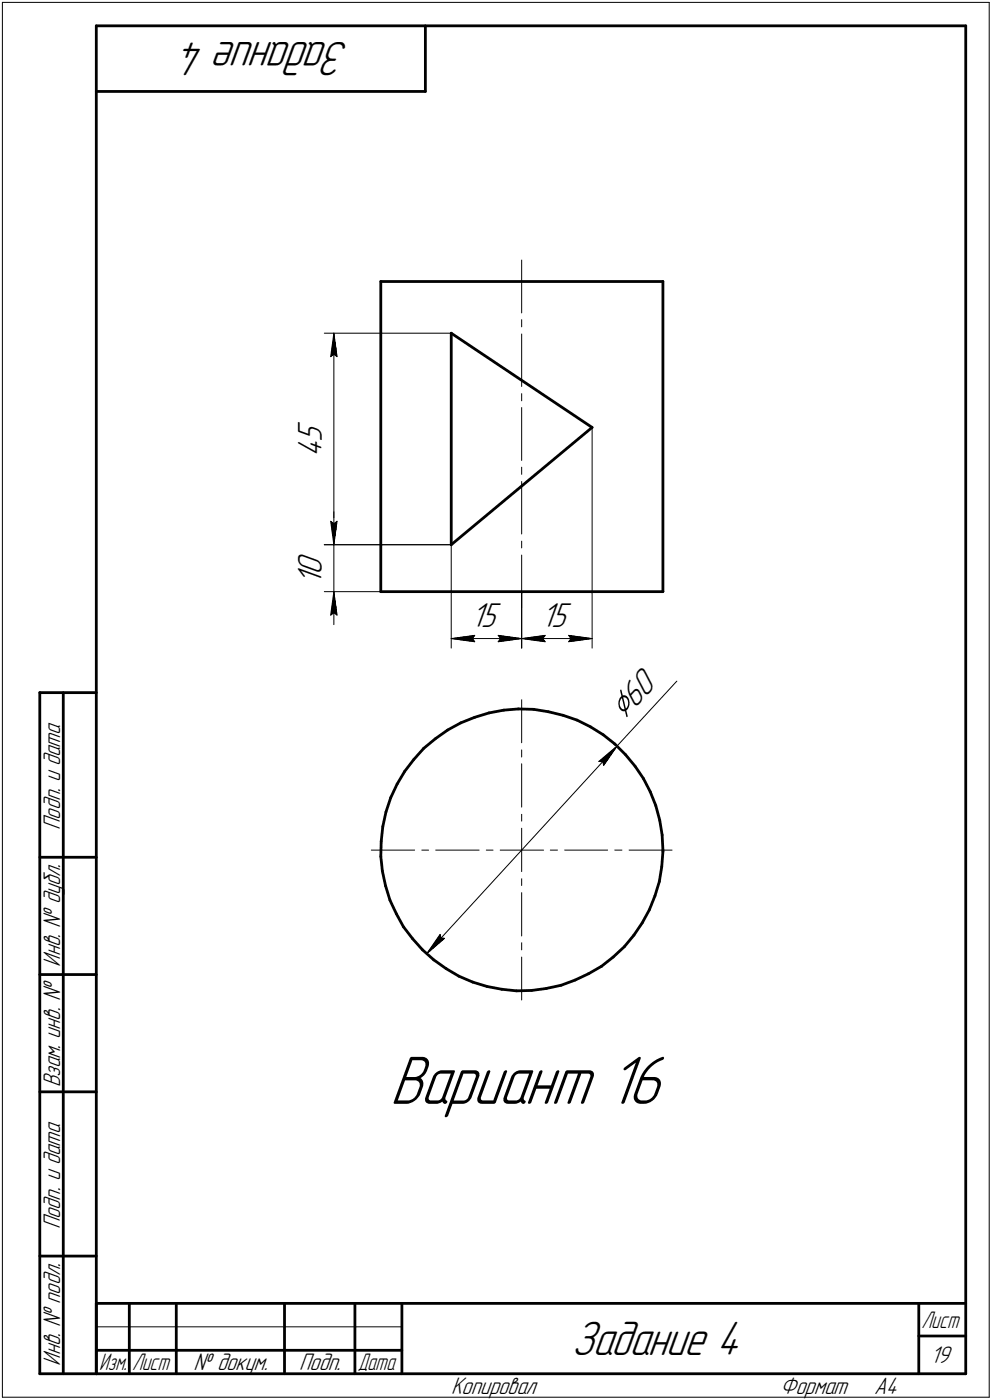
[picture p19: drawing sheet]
<svg xmlns="http://www.w3.org/2000/svg" width="211mm" height="298mm" viewBox="0 0 211 298" stroke-linecap="round" stroke-linejoin="round" font-family="sans-serif">
<defs><g id="words">
<text font-size="15.6" x="82.9" y="235">Вариант 16</text>
<g font-size="10.9">
<text x="74.4" y="9" transform="rotate(-180 74.4 9)">Задание 4</text>
<text x="121.6" y="288.5">Задание 4</text>
</g>
<text font-size="8.5" x="132.8" y="153.4" transform="rotate(-47 132.8 153.4)">Ç60</text>
<g font-size="7.8">
<text x="68.5" y="94.2" transform="rotate(-90 68.5 94.2)">5</text>
<text x="68.5" y="97.4" transform="rotate(-90 68.5 97.4)">4</text>
<text x="68.5" y="124.5" transform="rotate(-90 68.5 124.5)">1</text>
<text x="68.5" y="122.4" transform="rotate(-90 68.5 122.4)">0</text>
<text x="100.2" y="133.4">15</text>
<text x="115.2" y="133.4">15</text>
</g>
<g font-size="5.4">
<text x="12.8" y="176.7" transform="rotate(-90 12.8 176.7)">Подп. и дата</text>
<text x="12.8" y="205.8" transform="rotate(-90 12.8 205.8)">Инв. № дубл.</text>
<text x="12.8" y="231.6" transform="rotate(-90 12.8 231.6)">Взам. инв. №</text>
<text x="12.8" y="261.7" transform="rotate(-90 12.8 261.7)">Подп. и дата</text>
<text x="12.8" y="290.8" transform="rotate(-90 12.8 290.8)">Инв. № подл.</text>
<text x="41.2" y="291.8">№ докум.</text>
<text x="63.6" y="291.8">Подп.</text>
<text x="198" y="290.3">19</text>
<text x="96" y="296.8">Копировал</text>
<text x="166" y="296.8">Формат</text>
<text x="186" y="296.8">A4</text>
</g>
<g font-size="5.3">
<text x="196.1" y="282.8">Лист</text>
<text x="21.1" y="291.8">Изм.</text>
<text x="28.1" y="291.8">Лист</text>
<text x="76.1" y="291.8">Дата</text>
</g>
</g></defs>
<g fill="none" stroke="#000" stroke-width=".59">
<path d="M20.5 5.5v287zM20.5 5.5h185zM20.5 19.5h70zM90.5 5.5v14zM205.5 5.5v287zM81 59.9v66.1zM81 59.9h60.1zM141.1 59.9v66.1zM96 71v45zM96 71l30 20zM96 116l30-25zM81 126h60.1z"/>
<path d="M8.5 147.5v145zM8.5 147.5h12zM13.5 147.5v145zM90.2 159.3l2.4-2zM90.2 159.3l-2.1 2.4zM92.6 157.3l2.6-1.9zM95.2 155.4l2.8-1.5zM98 153.9l3-1.2zM101 152.7l3.1-.9zM104.1 151.8l3.1-.6zM107.2 151.2l3.1-.2zM110.3 151h3.2z"/>
<path d="M113.5 151l3.2 .6zM116.7 151.6l3.1 .7zM119.8 152.3l3 1zM122.8 153.3l2.8 1.5zM125.6 154.8l2.8 1.7zM128.4 156.5l2.4 1.9zM130.8 158.4l2.3 2.3zM81.1 179.2l-.1 3.2zM81.4 176l-.3 3.2zM82.1 172.9l-.7 3.1zM83.1 169.8l-1 3.1zM84.5 167l-1.4 2.8z"/>
<path d="M86.1 164.3l-1.6 2.7zM88.1 161.7l-2 2.6zM133.1 160.7l2 2.5zM135.1 163.2l1.8 2.6zM136.9 165.8l1.4 2.8zM138.3 168.6l1.2 2.9zM139.5 171.5l.9 3.2zM140.4 174.7l.5 3.1zM140.9 177.8l.2 3.2zM8.5 182.5h12zM81 182.4l.4 3.1zM81.4 185.5l.6 3.1z"/>
<path d="M82 188.6l1 3.1zM83 191.7l1.3 2.9zM84.3 194.6l1.6 2.8zM85.9 197.4l1.9 2.5zM87.8 199.9l2.1 2.4zM134.9 199.1l-2.1 2.5zM136.7 196.5l-1.8 2.6zM138.2 193.7l-1.5 2.8zM139.4 190.8l-1.2 2.9zM140.3 187.7l-.9 3.1zM140.8 184.6l-.5 3.1zM141.1 181.4l-.3 3.2z"/>
<path d="M141.1 181v.4zM8.5 207.5h12zM89.9 202.3l2.4 2.1zM92.3 204.4l2.6 1.8zM94.9 206.2l2.7 1.7zM97.6 207.9l3 1.2zM100.6 209.1l3 1zM103.6 210.1l3.2 .6zM106.8 210.7l3.1 .3zM109.9 211l3.2-.1zM113.1 210.9l3.1-.4zM116.2 210.5l3.2-.7z"/>
<path d="M119.4 209.8l2.9-1.1zM122.3 208.7l2.9-1.4zM125.2 207.3l2.8-1.6zM128 205.7l2.5-1.9zM130.5 203.8l2.3-2.2zM8.5 232.5h12zM8.5 267.5h12zM20.5 277.5h185zM20.5 277.5v15zM27.5 277.5v15zM37.5 277.5v15zM60.5 277.5v15z"/>
<path d="M75.5 277.5v15zM85.5 277.5v15zM195.5 277.5v15zM8.5 292.5h12zM20.5 292.5h185zM20.5 287.5h7zM27.5 287.5h10zM37.5 287.5h23zM60.5 287.5h15zM75.5 287.5h10zM195.5 284.5h10z"/>
</g>
<g fill="none" stroke="#000" stroke-width=".21">
<path d="M.5 .5v297zM.5 .5h210zM210.5 .5v297zM111 55.4v11.2zM69 71h27zM70.4 75.9l.6-.5zM71 71l.7 4.9zM71 75.4l.7 .5zM71 71l-.6 4.9zM71 71v45zM111 71.1v11.2zM111 68.1v1.5z"/>
<path d="M111 99.5v1.5zM111 86.8v11.2zM111 83.8v1.5zM126 91v47zM69 116h27zM70.4 111l.6 .5zM70.4 111l.6 5zM71 111.5l.7-.5zM71 109v7zM71 116v10zM71.7 111l-.7 5zM96 116v22z"/>
<path d="M111 118.2v11.2zM111 115.2v1.5zM111 102.5v11.2zM69 126h12zM70.4 131l.6-.5zM71 126l-.6 5zM71 130.5l.7 .5zM71 126l.7 5zM71 126v7zM96 136l5-.7zM96 136l5 .7zM96 136h15z"/>
<path d="M100.5 136l.5 .7zM101 135.3l-.5 .7zM106 136.7l5-.7zM106 135.3l.5 .7zM106 135.3l5 .7zM106.5 136l-.5 .7zM111 126v12zM111 136l5-.7zM111 136l5 .7zM111 136h15zM115.5 136l.5 .7zM116 135.3l-.5 .7z"/>
<path d="M121 136.7l5-.7zM121 135.3l.5 .7zM121 135.3l5 .7zM121.5 136l-.5 .7zM111 149v9.2zM111 159.7v1.5zM131.3 158.8l-2.9 4.2zM131.3 158.8l-40.5 44.3zM144 145l-12.7 13.8zM111 162.6v9.3zM111 173.4v1.4zM111 176.4v4.6z"/>
<path d="M127.4 162.1l.9 .1zM127.4 162.1l3.9-3.3zM128.3 162.2l.1 .8zM79 181h9.2zM89.7 181h1.5zM92.7 181h9.2zM93.6 199l-2.8 4.1zM93.6 199l.2 .7zM93.8 199.7l.8 .1zM103.5 181h1.4zM106.4 181h4.6zM111 181h4.7z"/>
<path d="M111 190.1v9.2zM111 187.1v1.5zM111 181v4.6zM117.1 181h1.5zM120.1 181h9.2zM130.8 181h1.5zM133.9 181h9.1zM90.8 203.1l3.8-3.3zM111 203.8v9.1zM111 200.7v1.6zM.5 297.5h210zM20.5 282.5h65z"/>
</g>
<g fill="#fff" stroke="#fff" stroke-width=".21">
<path d="M83 223.9h60.4zM83 223.9h60.4zM83 224h60.4zM83 224.1h60.4zM83 224.2h60.4zM83 224.3h60.4zM83 224.4h60.4zM83 224.5h60.4zM83 224.5h60.4zM83 224.6h60.4zM83 224.7h60.4zM83 224.8h60.4zM83 224.9h60.4zM83 225h60.4zM83 225h60.4zM83 225.1h60.4zM83 225.2h60.4zM83 225.3h60.4zM83 225.4h60.4zM83 225.5h60.4zM83 225.6h60.4zM83 225.6h60.4zM83 225.7h60.4zM83 225.8h60.4zM83 225.9h60.4zM83 226h60.4zM83 226.1h60.4zM83 226.1h60.4zM83 226.2h60.4zM83 226.3h60.4zM83 226.4h60.4zM83 226.5h60.4zM83 226.6h60.4zM83 226.7h60.4zM83 226.7h60.4zM83 226.8h60.4zM83 226.9h60.4zM83 227h60.4zM83 227.1h60.4zM83 227.2h60.4zM83 227.2h60.4zM83 227.3h60.4zM83 227.4h60.4zM83 227.5h60.4zM83 227.6h60.4zM83 227.7h60.4zM83 227.8h60.4zM83 227.8h60.4zM83 227.9h60.4zM83 228h60.4zM83 228.1h60.4zM83 228.2h60.4zM83 228.3h60.4zM83 228.3h60.4zM83 228.4h60.4zM83 228.5h60.4zM83 228.6h60.4zM83 228.7h60.4zM83 228.8h60.4zM83 228.9h60.4zM83 228.9h60.4zM83 229h60.4zM83 229.1h60.4zM83 229.2h60.4zM83 229.3h60.4zM83 229.4h60.4zM83 229.4h60.4zM83 229.5h60.4zM83 229.6h60.4zM83 229.7h60.4zM83 229.8h60.4zM83 229.9h60.4zM83 230h60.4zM83 230h60.4zM83 230.1h60.4zM83 230.2h60.4zM83 230.3h60.4zM83 230.4h60.4zM83 230.5h60.4zM83 230.5h60.4zM83 230.6h60.4zM83 230.7h60.4zM83 230.8h60.4zM83 230.9h60.4zM83 231h60.4zM83 231.1h60.4zM83 231.1h60.4zM83 231.2h60.4zM83 231.3h60.4zM83 231.4h60.4zM83 231.5h60.4zM83 231.6h60.4zM83 231.6h60.4zM83 231.7h60.4zM83 231.8h60.4zM83 231.9h60.4zM83 232h60.4zM83 232.1h60.4zM83 232.2h60.4zM83 232.2h60.4zM83 232.3h60.4zM83 232.4h60.4zM83 232.5h60.4zM83 232.6h60.4zM83 232.7h60.4zM83 232.7h60.4zM83 232.8h60.4zM83 232.9h60.4zM83 233h60.4zM83 233.1h60.4zM83 233.2h60.4zM83 233.3h60.4zM83 233.3h60.4zM83 233.4h60.4zM83 233.5h60.4zM83 233.6h60.4zM83 233.7h60.4zM83 233.8h60.4zM83 233.8h60.4zM83 233.9h60.4zM83 234h60.4zM83 234.1h60.4zM83 234.2h60.4zM83 234.3h60.4zM83 234.4h60.4zM83 234.4h60.4zM83 234.5h60.4zM83 234.6h60.4zM83 234.7h60.4zM83 234.8h60.4zM83 234.9h60.4zM83 234.9h60.4zM83 235h60.4zM83 235.1h60.4zM83 235.2h60.4zM83 235.3h60.4zM83 235.4h60.4zM83 235.5h60.4zM83 235.5h60.4zM83 235.6h60.4zM83 235.7h60.4zM83 235.8h60.4zM83 235.9h60.4zM83 236h60.4zM83 236.1h60.4zM83 236.1h60.4zM83 236.2h60.4zM83 236.3h60.4zM83 236.4h60.4zM83 236.5h60.4zM83 236.6h60.4zM83 236.6h60.4zM83 236.7h60.4zM83 236.8h60.4zM83 236.9h60.4zM83 237h60.4zM83 237.1h60.4zM83 237.2h60.4zM83 237.2h60.4zM83 237.3h60.4zM83 237.4h60.4zM83 237.5h60.4zM83 237.6h60.4zM83 237.7h60.4zM83 237.7h60.4zM83 237.8h60.4zM83 237.9h60.4zM83 238h60.4z"/>
<path d="M93.6 198.3h.1zM93.5 198.4h.3zM93.4 198.5h.5zM93.4 198.5h.6zM93.3 198.6h.8zM93.2 198.7h.9zM93.2 198.8h1zM93.1 198.9h1.2zM93 199h1.4zM93 199.1h1.5zM93 199.1h1.6zM92.9 199.2h1.8zM92.8 199.3h1.9zM92.8 199.4h2zM92.7 199.5h2.2zM92.6 199.6h2.4zM92.6 199.6h2.5zM92.5 199.7h2.7zM92.5 199.8h2.7zM92.5 199.9h2.8zM92.4 200h2.8zM92.3 200.1h2.9zM92.3 200.2h2.8zM92.2 200.2h2.8zM92.1 200.3h2.7zM92 200.4h2.7zM92 200.5h2.7zM91.9 200.6h2.7zM91.9 200.7h2.6zM91.9 200.7h2.4zM91.8 200.8h2.4zM91.7 200.9h2.4zM91.7 201h2.4zM91.6 201.1h2.3zM91.5 201.2h2.3zM91.4 201.3h2.3zM91.4 201.3h2.2zM91.4 201.4h2.2zM91.4 201.5h2zM91.4 201.6h1.9zM91.4 201.7h1.8zM91.3 201.8h1.8zM91.3 201.8h1.7zM91.3 201.9h1.6zM91.2 202h1.6zM91.2 202.1h1.5zM91.1 202.2h1.5zM91.1 202.3h1.4zM91.1 202.4h1.2zM91 202.4h1.1zM91 202.5h.9zM91 202.6h.8zM90.9 202.7h.7zM90.9 202.8h.5zM90.9 202.9h.4zM90.8 202.9h.3z"/>
<path d="M131.1 158.9h.2zM131 159h.3zM130.8 159.1h.4zM130.6 159.2h.6zM130.5 159.3h.7zM130.3 159.3h.8zM130.1 159.4h1zM130 159.5h1.1zM129.8 159.6h1.3zM129.5 159.7h1.6zM129.5 159.8h1.5zM129.4 159.9h1.6zM129.3 159.9h1.7zM129.2 160h1.7zM129.1 160.1h1.8zM128.9 160.2h2zM128.9 160.3h1.9zM128.8 160.4h2zM128.7 160.4h2.1zM128.6 160.5h2.1zM128.5 160.6h2.2zM128.4 160.7h2.2zM128.3 160.8h2.3zM128.2 160.9h2.4zM128.1 161h2.4zM128 161h2.5zM127.9 161.1h2.5zM127.8 161.2h2.5zM127.7 161.3h2.6zM127.6 161.4h2.6zM127.5 161.5h2.6zM127.4 161.5h2.7zM127.3 161.6h2.7zM127.2 161.7h2.8zM127.1 161.8h2.8zM127 161.9h2.9zM126.9 162h2.9zM126.8 162.1h2.9zM126.7 162.1h3zM126.8 162.2h2.8zM126.9 162.3h2.6zM127 162.4h2.5zM127.1 162.5h2.4zM127.3 162.6h2.1zM127.3 162.6h2.1zM127.4 162.7h1.9zM127.5 162.8h1.7zM127.6 162.9h1.5zM127.8 163h1.3zM127.8 163.1h1.2zM127.9 163.2h1zM128 163.2h.9zM128.1 163.3h.8zM128.2 163.4h.6zM128.3 163.5h.5zM128.4 163.6h.3zM128.4 163.7h.2z"/>
<path d="M136.5 141h.2zM136.4 141.1h.3zM136.3 141.1h.5zM136.2 141.2h.7zM136.1 141.3h.9zM136.1 141.4h1zM136 141.5h1.2zM135.9 141.6h1.3zM135.8 141.6h1.5zM135.7 141.7h1.7zM135.6 141.8h1.9zM135.6 141.9h2.1zM135.6 142h2.2zM135.5 142.1h2.3zM135.4 142.2h2.5zM135.3 142.2h2.7zM135.2 142.3h2.9zM135.1 142.4h3.1zM135 142.5h3.3zM135 142.6h3.3zM134.9 142.7h3.5zM134.8 142.7h3.7zM134.7 142.8h3.9zM134.6 142.9h4.2zM134.5 143h4.4zM134.5 143.1h4.4zM134.5 143.2h4.5zM134.4 143.3h4.7zM134.3 143.3h4.9zM134.2 143.4h5.1zM134.1 143.5h5.3zM134 143.6h5.4zM133.9 143.7h5.6zM133.9 143.8h5.7zM133.8 143.8h5.9zM133.7 143.9h6.2zM133.6 144h6.4zM133.5 144.1h6.5zM133.5 144.2h6.6zM133.4 144.3h6.8zM133.3 144.4h7zM133.3 144.4h7.1zM133.2 144.5h7.3zM133.1 144.6h7.4zM133 144.7h7.6zM132.9 144.8h7.8zM132.8 144.9h8zM132.8 144.9h8.2zM132.7 145h8.4zM132.6 145.1h8.5zM132.5 145.2h8.7zM132.5 145.3h8.8zM132.4 145.4h9zM132.3 145.5h9.2zM132.2 145.5h9.4zM132.2 145.6h9.4zM132.1 145.7h9.6zM132 145.8h9.8zM131.9 145.9h10zM131.8 146h10.1zM131.7 146h10.1zM131.7 146.1h10zM131.6 146.2h10zM131.6 146.3h10zM131.5 146.4h10zM131.4 146.5h10zM131.3 146.6h10zM131.2 146.6h10zM131.1 146.7h10zM131.1 146.8h10zM131 146.9h10zM130.9 147h10.1zM130.8 147.1h10.1zM130.7 147.2h10.1zM130.6 147.2h10.1zM130.6 147.3h10zM130.6 147.4h9.9zM130.5 147.5h10zM130.4 147.6h10zM130.3 147.7h10zM130.2 147.7h10zM130.1 147.8h10zM130 147.9h10zM130 148h10zM129.9 148.1h10.1zM129.8 148.2h10.1zM129.7 148.3h10.1zM129.6 148.3h10.1zM129.5 148.4h10.1zM129.5 148.5h10zM129.5 148.6h9.9zM129.4 148.7h10zM129.3 148.8h10zM129.2 148.8h10zM129.1 148.9h10zM129 149h10zM128.9 149.1h10zM128.9 149.2h10zM128.8 149.3h10.1zM128.7 149.4h10.1zM128.6 149.4h10.1zM128.5 149.5h10.1zM128.7 149.6h9.8zM128.8 149.7h9.6zM128.9 149.8h9.4zM128.9 149.9h9.4zM129 149.9h9.2zM129.1 150h9zM129.2 150.1h8.8zM129.3 150.2h8.6zM129.4 150.3h8.5zM129.5 150.4h8.3zM129.5 150.5h8.3zM129.7 150.5h8zM129.8 150.6h7.8zM129.9 150.7h7.6zM130 150.8h7.4zM130 150.9h7.3zM130.1 151h7.1zM130.2 151h7zM130.3 151.1h6.8zM130.4 151.2h6.6zM130.5 151.3h6.5zM130.6 151.4h6.3zM130.6 151.5h6.2zM130.8 151.6h5.9zM130.9 151.6h5.8zM131 151.7h5.6zM131.1 151.8h5.4zM131.1 151.9h5.3zM131.2 152h5.1zM131.3 152.1h4.9zM131.4 152.1h4.7zM131.5 152.2h4.6zM131.6 152.3h4.4zM131.7 152.4h4.3zM131.7 152.5h4.2zM131.9 152.6h3.9zM132 152.7h3.7zM132.1 152.7h3.5zM132.2 152.8h3.4zM132.2 152.9h3.3zM132.3 153h3.1zM132.4 153.1h2.9zM132.5 153.2h2.7zM132.6 153.2h2.5zM132.7 153.3h2.3zM132.8 153.4h2.2zM132.8 153.5h2.2zM133 153.6h1.9zM133.1 153.7h1.7zM133.2 153.8h1.5zM133.3 153.8h1.3zM133.3 153.9h1.2zM133.4 154h1.1zM133.5 154.1h.9zM133.6 154.2h.7zM133.7 154.3h.5zM133.8 154.3h.3zM133.9 154.4h.1z"/>
<path d="M62.9 117.4h7.1zM62.9 117.5h7.1zM62.9 117.6h7.1zM62.9 117.7h7.1zM62.9 117.8h7.1zM62.9 117.9h7.1zM62.9 117.9h7.1zM62.9 118h7.1zM62.9 118.1h7.1zM62.9 118.2h7.1zM62.9 118.3h7.1zM62.9 118.4h7.1zM62.9 118.4h7.1zM62.9 118.5h7.1zM62.9 118.6h7.1zM62.9 118.7h7.1zM62.9 118.8h7.1zM62.9 118.9h7.1zM62.9 119h7.1zM62.9 119h7.1zM62.9 119.1h7.1zM62.9 119.2h7.1zM62.9 119.3h7.1zM62.9 119.4h7.1zM62.9 119.5h7.1zM62.9 119.5h7.1zM62.9 119.6h7.1zM62.9 119.7h7.1zM62.9 119.8h7.1zM62.9 119.9h7.1zM62.9 120h7.1zM62.9 120.1h7.1zM62.9 120.1h7.1zM62.9 120.2h7.1zM62.9 120.3h7.1zM62.9 120.4h7.1zM62.9 120.5h7.1zM62.9 120.6h7.1zM62.9 120.6h7.1zM62.9 120.7h7.1zM62.9 120.8h7.1zM62.9 120.9h7.1zM62.9 121h7.1zM62.9 121.1h7.1zM62.9 121.2h7.1zM62.9 121.2h7.1zM62.9 121.3h7.1zM62.9 121.4h7.1zM62.9 121.5h7.1zM62.9 121.6h7.1zM62.9 121.7h7.1zM62.9 121.8h7.1zM62.9 121.8h7.1zM62.9 121.9h7.1zM62.9 122h7.1zM62.9 122.1h7.1zM62.9 122.2h7.1zM62.9 122.3h7.1zM62.9 122.3h7.1zM62.9 122.4h7.1zM62.9 122.5h7.1zM62.9 122.6h7.1zM62.9 122.7h7.1zM62.9 122.8h7.1zM62.9 122.9h7.1zM62.9 122.9h7.1zM62.9 123h7.1zM62.9 123.1h7.1zM62.9 123.2h7.1zM62.9 123.3h7.1zM62.9 123.4h7.1zM62.9 123.4h7.1zM62.9 123.5h7.1zM62.9 123.6h7.1zM62.9 123.7h7.1zM62.9 123.8h7.1zM62.9 123.9h7.1zM62.9 124h7.1zM62.9 124h7.1zM62.9 124.1h7.1zM62.9 124.2h7.1zM62.9 124.3h7.1zM62.9 124.4h7.1zM62.9 124.5h7.1z"/>
<path d="M71 126.2h.2zM71 126.3h.2zM70.9 126.4h.4zM70.9 126.5h.4zM70.8 126.6h.5zM70.8 126.7h.6zM70.8 126.7h.6zM70.7 126.8h.8zM70.7 126.9h.8zM70.6 127h.9zM70.6 127.1h.9zM70.5 127.2h1zM70.5 127.3h1.1zM70.5 127.3h1.1zM70.4 127.4h1.3zM70.4 127.5h1.3zM70.4 127.6h1.4zM70.4 127.7h1.4zM70.3 127.8h1.5zM70.3 127.8h1.6zM70.3 127.9h1.6zM70.3 128h1.6zM70.3 128.1h1.6zM70.3 128.2h1.6zM70.3 128.3h1.6zM70.3 128.4h1.6zM70.2 128.4h1.7zM70.2 128.5h1.8zM70.2 128.6h1.8zM70.2 128.7h1.8zM70.2 128.8h1.8zM70.2 128.9h1.8zM70.2 128.9h1.8zM70.1 129h1.9zM70.1 129.1h1.9zM70.1 129.2h1.9zM70.1 129.3h2zM70.1 129.4h2zM70.1 129.5h2zM70.1 129.5h2zM70 129.6h2.1zM70 129.7h2.1zM70 129.8h2.1zM70 129.9h2.1zM70 130h2.1zM70 130h2.1zM70 130.1h2.1zM70 130.2h2.1zM69.9 130.3h2.2zM69.9 130.4h2.2zM69.9 130.5h2.2zM69.9 130.6h2.2zM69.9 130.6h2.2zM69.9 130.7h2.2zM69.9 130.8h2.3zM69.8 130.9h2.4zM69.8 131h2.4zM69.8 131.1h2.4zM69.8 131.1h2.4zM69.8 131.2h2.4zM69.8 131.3h2.4zM69.8 131.4h2.4z"/>
<path d="M69.8 110.5h2.4zM69.8 110.6h2.4zM69.8 110.7h2.4zM69.8 110.7h2.4zM69.8 110.8h2.4zM69.8 110.9h2.4zM69.8 111h2.4zM69.8 111.1h2.4zM69.9 111.2h2.3zM69.9 111.3h2.2zM69.9 111.3h2.2zM69.9 111.4h2.2zM69.9 111.5h2.2zM69.9 111.6h2.2zM69.9 111.7h2.2zM70 111.8h2.1zM70 111.8h2.1zM70 111.9h2.1zM70 112h2.1zM70 112.1h2.1zM70 112.2h2.1zM70 112.3h2.1zM70 112.4h2.1zM70.1 112.4h2zM70.1 112.5h2zM70.1 112.6h2zM70.1 112.7h2zM70.1 112.8h1.9zM70.1 112.9h1.9zM70.1 112.9h1.9zM70.2 113h1.8zM70.2 113.1h1.8zM70.2 113.2h1.8zM70.2 113.3h1.8zM70.2 113.4h1.8zM70.2 113.5h1.8zM70.2 113.5h1.7zM70.3 113.6h1.6zM70.3 113.7h1.6zM70.3 113.8h1.6zM70.3 113.9h1.6zM70.3 114h1.6zM70.3 114h1.6zM70.3 114.1h1.6zM70.3 114.2h1.5zM70.4 114.3h1.4zM70.4 114.4h1.4zM70.4 114.5h1.3zM70.4 114.6h1.3zM70.5 114.6h1.1zM70.5 114.7h1.1zM70.5 114.8h1zM70.6 114.9h.9zM70.6 115h.9zM70.7 115.1h.8zM70.7 115.1h.8zM70.8 115.2h.6zM70.8 115.3h.6zM70.8 115.4h.5zM70.9 115.5h.4zM70.9 115.6h.4zM71 115.7h.2zM71 115.7h.2z"/>
<path d="M62.9 89.6h7.1zM62.9 89.7h7.1zM62.9 89.7h7.1zM62.9 89.8h7.1zM62.9 89.9h7.1zM62.9 90h7.1zM62.9 90.1h7.1zM62.9 90.2h7.1zM62.9 90.3h7.1zM62.9 90.3h7.1zM62.9 90.4h7.1zM62.9 90.5h7.1zM62.9 90.6h7.1zM62.9 90.7h7.1zM62.9 90.8h7.1zM62.9 90.8h7.1zM62.9 90.9h7.1zM62.9 91h7.1zM62.9 91.1h7.1zM62.9 91.2h7.1zM62.9 91.3h7.1zM62.9 91.4h7.1zM62.9 91.4h7.1zM62.9 91.5h7.1zM62.9 91.6h7.1zM62.9 91.7h7.1zM62.9 91.8h7.1zM62.9 91.9h7.1zM62.9 91.9h7.1zM62.9 92h7.1zM62.9 92.1h7.1zM62.9 92.2h7.1zM62.9 92.3h7.1zM62.9 92.4h7.1zM62.9 92.5h7.1zM62.9 92.5h7.1zM62.9 92.6h7.1zM62.9 92.7h7.1zM62.9 92.8h7.1zM62.9 92.9h7.1zM62.9 93h7.1zM62.9 93h7.1zM62.9 93.1h7.1zM62.9 93.2h7.1zM62.9 93.3h7.1zM62.9 93.4h7.1zM62.9 93.5h7.1zM62.9 93.6h7.1zM62.9 93.6h7.1zM62.9 93.7h7.1zM62.9 93.8h7.1zM62.9 93.9h7.1zM62.9 94h7.1zM62.9 94.1h7.1zM62.9 94.1h7.1zM62.9 94.2h7.1zM62.9 94.3h7.1zM62.9 94.4h7.1zM62.9 94.5h7.1zM62.9 94.6h7.1zM62.9 94.7h7.1zM62.9 94.7h7.1zM62.9 94.8h7.1zM62.9 94.9h7.1zM62.9 95h7.1zM62.9 95.1h7.1zM62.9 95.2h7.1zM62.9 95.2h7.1zM62.9 95.3h7.1zM62.9 95.4h7.1zM62.9 95.5h7.1zM62.9 95.6h7.1zM62.9 95.7h7.1zM62.9 95.8h7.1zM62.9 95.8h7.1zM62.9 95.9h7.1zM62.9 96h7.1zM62.9 96.1h7.1zM62.9 96.2h7.1zM62.9 96.3h7.1zM62.9 96.4h7.1zM62.9 96.4h7.1zM62.9 96.5h7.1zM62.9 96.6h7.1zM62.9 96.7h7.1zM62.9 96.8h7.1zM62.9 96.9h7.1zM62.9 96.9h7.1zM62.9 97h7.1zM62.9 97.1h7.1zM62.9 97.2h7.1zM62.9 97.3h7.1z"/>
<path d="M69.8 110.5h2.4zM69.8 110.6h2.4zM69.8 110.7h2.4zM69.8 110.7h2.4zM69.8 110.8h2.4zM69.8 110.9h2.4zM69.8 111h2.4zM69.8 111.1h2.4zM69.9 111.2h2.3zM69.9 111.3h2.2zM69.9 111.3h2.2zM69.9 111.4h2.2zM69.9 111.5h2.2zM69.9 111.6h2.2zM69.9 111.7h2.2zM70 111.8h2.1zM70 111.8h2.1zM70 111.9h2.1zM70 112h2.1zM70 112.1h2.1zM70 112.2h2.1zM70 112.3h2.1zM70 112.4h2.1zM70.1 112.4h2zM70.1 112.5h2zM70.1 112.6h2zM70.1 112.7h2zM70.1 112.8h1.9zM70.1 112.9h1.9zM70.1 112.9h1.9zM70.2 113h1.8zM70.2 113.1h1.8zM70.2 113.2h1.8zM70.2 113.3h1.8zM70.2 113.4h1.8zM70.2 113.5h1.8zM70.2 113.5h1.7zM70.3 113.6h1.6zM70.3 113.7h1.6zM70.3 113.8h1.6zM70.3 113.9h1.6zM70.3 114h1.6zM70.3 114h1.6zM70.3 114.1h1.6zM70.3 114.2h1.5zM70.4 114.3h1.4zM70.4 114.4h1.4zM70.4 114.5h1.3zM70.4 114.6h1.3zM70.5 114.6h1.1zM70.5 114.7h1.1zM70.5 114.8h1zM70.6 114.9h.9zM70.6 115h.9zM70.7 115.1h.8zM70.7 115.1h.8zM70.8 115.2h.6zM70.8 115.3h.6zM70.8 115.4h.5zM70.9 115.5h.4zM70.9 115.6h.4zM71 115.7h.2zM71 115.7h.2z"/>
<path d="M71 71.2h.2zM71 71.3h.2zM70.9 71.4h.4zM70.9 71.5h.4zM70.8 71.5h.5zM70.8 71.6h.6zM70.8 71.7h.6zM70.7 71.8h.8zM70.7 71.9h.8zM70.6 72h.9zM70.6 72.1h.9zM70.5 72.1h1zM70.5 72.2h1.1zM70.5 72.3h1.1zM70.4 72.4h1.3zM70.4 72.5h1.3zM70.4 72.6h1.4zM70.4 72.6h1.4zM70.3 72.7h1.5zM70.3 72.8h1.6zM70.3 72.9h1.6zM70.3 73h1.6zM70.3 73.1h1.6zM70.3 73.2h1.6zM70.3 73.2h1.6zM70.3 73.3h1.6zM70.2 73.4h1.7zM70.2 73.5h1.8zM70.2 73.6h1.8zM70.2 73.7h1.8zM70.2 73.7h1.8zM70.2 73.8h1.8zM70.2 73.9h1.8zM70.1 74h1.9zM70.1 74.1h1.9zM70.1 74.2h1.9zM70.1 74.3h2zM70.1 74.3h2zM70.1 74.4h2zM70.1 74.5h2zM70 74.6h2.1zM70 74.7h2.1zM70 74.8h2.1zM70 74.8h2.1zM70 74.9h2.1zM70 75h2.1zM70 75.1h2.1zM70 75.2h2.1zM69.9 75.3h2.2zM69.9 75.4h2.2zM69.9 75.4h2.2zM69.9 75.5h2.2zM69.9 75.6h2.2zM69.9 75.7h2.2zM69.9 75.8h2.3zM69.8 75.9h2.4zM69.8 75.9h2.4zM69.8 76h2.4zM69.8 76.1h2.4zM69.8 76.2h2.4zM69.8 76.3h2.4zM69.8 76.4h2.4z"/>
<path d="M100.2 127.8h6.6zM100.2 127.9h6.6zM100.2 128h6.6zM100.2 128.1h6.6zM100.2 128.2h6.6zM100.2 128.3h6.6zM100.2 128.4h6.6zM100.2 128.4h6.6zM100.2 128.5h6.6zM100.2 128.6h6.6zM100.2 128.7h6.6zM100.2 128.8h6.6zM100.2 128.9h6.6zM100.2 128.9h6.6zM100.2 129h6.6zM100.2 129.1h6.6zM100.2 129.2h6.6zM100.2 129.3h6.6zM100.2 129.4h6.6zM100.2 129.5h6.6zM100.2 129.5h6.6zM100.2 129.6h6.6zM100.2 129.7h6.6zM100.2 129.8h6.6zM100.2 129.9h6.6zM100.2 130h6.6zM100.2 130h6.6zM100.2 130.1h6.6zM100.2 130.2h6.6zM100.2 130.3h6.6zM100.2 130.4h6.6zM100.2 130.5h6.6zM100.2 130.6h6.6zM100.2 130.6h6.6zM100.2 130.7h6.6zM100.2 130.8h6.6zM100.2 130.9h6.6zM100.2 131h6.6zM100.2 131.1h6.6zM100.2 131.1h6.6zM100.2 131.2h6.6zM100.2 131.3h6.6zM100.2 131.4h6.6zM100.2 131.5h6.6zM100.2 131.6h6.6zM100.2 131.7h6.6zM100.2 131.7h6.6zM100.2 131.8h6.6zM100.2 131.9h6.6zM100.2 132h6.6zM100.2 132.1h6.6zM100.2 132.2h6.6zM100.2 132.2h6.6zM100.2 132.3h6.6zM100.2 132.4h6.6zM100.2 132.5h6.6zM100.2 132.6h6.6zM100.2 132.7h6.6zM100.2 132.8h6.6zM100.2 132.8h6.6zM100.2 132.9h6.6zM100.2 133h6.6zM100.2 133.1h6.6zM100.2 133.2h6.6zM100.2 133.3h6.6zM100.2 133.3h6.6zM100.2 133.4h6.6zM100.2 133.5h6.6zM100.2 133.6h6.6zM100.2 133.7h6.6zM100.2 133.8h6.6zM100.2 133.9h6.6zM100.2 133.9h6.6zM100.2 134h6.6zM100.2 134.1h6.6zM100.2 134.2h6.6zM100.2 134.3h6.6zM100.2 134.4h6.6zM100.2 134.5h6.6zM100.2 134.5h6.6zM100.2 134.6h6.6zM100.2 134.7h6.6zM100.2 134.8h6.6zM100.2 134.9h6.6z"/>
<path d="M100.8 134.9h.7zM100.1 135h1.4zM99.3 135h2.2zM98.6 135.1h2.9zM97.8 135.2h3.7zM97.6 135.3h3.9zM97.5 135.4h4zM97.2 135.5h4.3zM97 135.6h4.5zM96.9 135.6h4.6zM96.6 135.7h4.9zM96.4 135.8h5.1zM96.3 135.9h5.2zM96 136h5.5zM96.3 136.1h5.2zM96.4 136.1h5.1zM96.6 136.2h4.9zM96.9 136.3h4.6zM97 136.4h4.5zM97.2 136.5h4.3zM97.5 136.6h4zM97.6 136.7h3.9zM97.8 136.7h3.7zM98.5 136.8h3zM99.1 136.9h2.4zM99.7 137h1.8zM100.3 137.1h1.2zM100.9 137.2h.6z"/>
<path d="M105.5 134.9h.8zM105.5 135h1.5zM105.5 135h2.3zM105.5 135.1h3zM105.5 135.2h3.7zM105.5 135.3h4zM105.5 135.4h4.1zM105.5 135.5h4.3zM105.5 135.6h4.6zM105.5 135.6h4.7zM105.5 135.7h4.9zM105.5 135.8h5.2zM105.5 135.9h5.3zM105.5 136h5.5zM105.5 136.1h5.3zM105.5 136.1h5.2zM105.5 136.2h4.9zM105.5 136.3h4.7zM105.5 136.4h4.6zM105.5 136.5h4.3zM105.5 136.6h4.1zM105.5 136.7h4zM105.5 136.7h3.7zM105.5 136.8h3.1zM105.5 136.9h2.5zM105.5 137h1.9zM105.5 137.1h1.3zM105.5 137.2h.7z"/>
<path d="M115.1 127.8h6.8zM115.1 127.9h6.8zM115.1 128h6.8zM115.1 128.1h6.8zM115.1 128.2h6.8zM115.1 128.3h6.8zM115.1 128.4h6.8zM115.1 128.4h6.8zM115.1 128.5h6.8zM115.1 128.6h6.8zM115.1 128.7h6.8zM115.1 128.8h6.8zM115.1 128.9h6.8zM115.1 128.9h6.8zM115.1 129h6.8zM115.1 129.1h6.8zM115.1 129.2h6.8zM115.1 129.3h6.8zM115.1 129.4h6.8zM115.1 129.5h6.8zM115.1 129.5h6.8zM115.1 129.6h6.8zM115.1 129.7h6.8zM115.1 129.8h6.8zM115.1 129.9h6.8zM115.1 130h6.8zM115.1 130h6.8zM115.1 130.1h6.8zM115.1 130.2h6.8zM115.1 130.3h6.8zM115.1 130.4h6.8zM115.1 130.5h6.8zM115.1 130.6h6.8zM115.1 130.6h6.8zM115.1 130.7h6.8zM115.1 130.8h6.8zM115.1 130.9h6.8zM115.1 131h6.8zM115.1 131.1h6.8zM115.1 131.1h6.8zM115.1 131.2h6.8zM115.1 131.3h6.8zM115.1 131.4h6.8zM115.1 131.5h6.8zM115.1 131.6h6.8zM115.1 131.7h6.8zM115.1 131.7h6.8zM115.1 131.8h6.8zM115.1 131.9h6.8zM115.1 132h6.8zM115.1 132.1h6.8zM115.1 132.2h6.8zM115.1 132.2h6.8zM115.1 132.3h6.8zM115.1 132.4h6.8zM115.1 132.5h6.8zM115.1 132.6h6.8zM115.1 132.7h6.8zM115.1 132.8h6.8zM115.1 132.8h6.8zM115.1 132.9h6.8zM115.1 133h6.8zM115.1 133.1h6.8zM115.1 133.2h6.8zM115.1 133.3h6.8zM115.1 133.3h6.8zM115.1 133.4h6.8zM115.1 133.5h6.8zM115.1 133.6h6.8zM115.1 133.7h6.8zM115.1 133.8h6.8zM115.1 133.9h6.8zM115.1 133.9h6.8zM115.1 134h6.8zM115.1 134.1h6.8zM115.1 134.2h6.8zM115.1 134.3h6.8zM115.1 134.4h6.8zM115.1 134.5h6.8zM115.1 134.5h6.8zM115.1 134.6h6.8zM115.1 134.7h6.8zM115.1 134.8h6.8zM115.1 134.9h6.8z"/>
<path d="M115.8 134.9h.7zM115.1 135h1.4zM114.3 135h2.2zM113.5 135.1h3zM112.8 135.2h3.7zM112.6 135.3h3.9zM112.4 135.4h4.1zM112.2 135.5h4.3zM112 135.6h4.5zM111.8 135.6h4.7zM111.6 135.7h4.9zM111.4 135.8h5.1zM111.3 135.9h5.2zM111 136h5.5zM111.3 136.1h5.2zM111.4 136.1h5.1zM111.6 136.2h4.9zM111.8 136.3h4.7zM112 136.4h4.5zM112.2 136.5h4.3zM112.4 136.6h4.1zM112.6 136.7h3.9zM112.8 136.7h3.7zM113.5 136.8h3zM114 136.9h2.5zM114.6 137h1.9zM115.3 137.1h1.2zM115.9 137.2h.6z"/>
<path d="M120.6 134.9h.7zM120.6 135h1.5zM120.6 135h2.2zM120.6 135.1h2.9zM120.6 135.2h3.6zM120.6 135.3h3.9zM120.6 135.4h4zM120.6 135.5h4.2zM120.6 135.6h4.5zM120.6 135.6h4.6zM120.6 135.7h4.8zM120.6 135.8h5zM120.6 135.9h5.2zM120.6 136h5.4zM120.6 136.1h5.2zM120.6 136.1h5zM120.6 136.2h4.8zM120.6 136.3h4.6zM120.6 136.4h4.5zM120.6 136.5h4.2zM120.6 136.6h4zM120.6 136.7h3.9zM120.6 136.7h3.6zM120.6 136.8h3zM120.6 136.9h2.4zM120.6 137h1.8zM120.6 137.1h1.2zM120.6 137.2h.6z"/>
</g>
<g fill="#000" stroke="#000" stroke-width=".21">
<path d="M70.9 72.2h.1zM70.9 72.3h.1zM70.9 72.4h.1zM70.9 72.5h.1zM70.9 72.6h.1zM70.9 72.6h.1zM70.9 72.7h.1zM70.9 72.8h.1zM70.8 72.9h.2zM70.8 73h.2zM70.8 73.1h.2zM70.8 73.2h.2zM70.8 73.2h.2zM70.8 73.3h.2zM70.8 73.4h.2zM70.7 73.5h.3zM70.7 73.6h.3zM70.7 73.7h.3zM70.7 73.7h.3zM70.7 73.8h.3zM70.7 73.9h.3zM70.7 74h.3zM70.6 74.1h.4zM70.6 74.2h.4zM70.6 74.3h.4zM70.6 74.3h.4zM70.6 74.4h.4zM70.6 74.5h.4zM70.6 74.6h.4zM70.6 74.7h.4zM70.5 74.8h.5zM70.5 74.8h.5zM70.5 74.9h.5zM70.5 75h.5zM70.5 75.1h.5zM70.5 75.2h.5zM70.5 75.3h.5zM70.4 75.4h.6zM70.4 75.4h.6zM70.4 75.5h.6zM70.4 75.6h.5zM70.4 75.7h.3zM70.4 75.8h.2z"/>
<path d="M71 71.6h.2zM71 71.7h.2zM71 71.8h.2zM71 71.9h.2zM71 72h.2zM71 72.1h.2zM71 72.1h.2zM71 72.2h.3zM71 72.3h.3zM71 72.4h.3zM71 72.5h.3zM71 72.6h.3zM71 72.6h.3zM71 72.7h.3zM71 72.8h.3zM71 72.9h.4zM71 73h.4zM71 73.1h.4zM71 73.2h.4zM71 73.2h.4zM71 73.3h.4zM71 73.4h.4zM71 73.5h.5zM71 73.6h.5zM71 73.7h.5zM71 73.7h.5zM71 73.8h.5zM71 73.9h.5zM71 74h.5zM71 74.1h.5zM71 74.2h.5zM71 74.3h.5zM71 74.3h.5zM71 74.4h.5zM71 74.5h.5zM71 74.6h.5zM71 74.7h.5zM71 74.8h.6zM71 74.8h.6zM71 74.9h.6zM71 75h.6zM71 75.1h.6zM71 75.2h.6zM71 75.3h.6zM71 75.4h.7zM71 75.4h.7zM71.2 75.5h.5zM71.3 75.6h.4zM71.4 75.7h.3zM71.5 75.8h.2z"/>
<path d="M70.4 111.2h.2zM70.4 111.3h.3zM70.4 111.3h.5zM70.4 111.4h.6zM70.4 111.5h.6zM70.4 111.6h.6zM70.5 111.7h.5zM70.5 111.8h.5zM70.5 111.8h.5zM70.5 111.9h.5zM70.5 112h.5zM70.5 112.1h.5zM70.5 112.2h.5zM70.6 112.3h.4zM70.6 112.4h.4zM70.6 112.4h.4zM70.6 112.5h.4zM70.6 112.6h.4zM70.6 112.7h.4zM70.6 112.8h.4zM70.6 112.9h.4zM70.7 112.9h.3zM70.7 113h.3zM70.7 113.1h.3zM70.7 113.2h.3zM70.7 113.3h.3zM70.7 113.4h.3zM70.7 113.5h.3zM70.8 113.5h.2zM70.8 113.6h.2zM70.8 113.7h.2zM70.8 113.8h.2zM70.8 113.9h.2zM70.8 114h.2zM70.8 114h.2zM70.9 114.1h.1zM70.9 114.2h.1zM70.9 114.3h.1zM70.9 114.4h.1zM70.9 114.5h.1zM70.9 114.6h.1zM70.9 114.6h.1zM70.9 114.7h.1z"/>
<path d="M70.4 111.2h.2zM70.4 111.3h.3zM70.4 111.3h.5zM70.4 111.4h.6zM70.4 111.5h.6zM70.4 111.6h.6zM70.5 111.7h.5zM70.5 111.8h.5zM70.5 111.8h.5zM70.5 111.9h.5zM70.5 112h.5zM70.5 112.1h.5zM70.5 112.2h.5zM70.6 112.3h.4zM70.6 112.4h.4zM70.6 112.4h.4zM70.6 112.5h.4zM70.6 112.6h.4zM70.6 112.7h.4zM70.6 112.8h.4zM70.6 112.9h.4zM70.7 112.9h.3zM70.7 113h.3zM70.7 113.1h.3zM70.7 113.2h.3zM70.7 113.3h.3zM70.7 113.4h.3zM70.7 113.5h.3zM70.8 113.5h.2zM70.8 113.6h.2zM70.8 113.7h.2zM70.8 113.8h.2zM70.8 113.9h.2zM70.8 114h.2zM70.8 114h.2zM70.9 114.1h.1zM70.9 114.2h.1zM70.9 114.3h.1zM70.9 114.4h.1zM70.9 114.5h.1zM70.9 114.6h.1zM70.9 114.6h.1zM70.9 114.7h.1z"/>
<path d="M71.5 111.2h.2zM71.4 111.3h.3zM71.3 111.3h.4zM71.2 111.4h.5zM71 111.5h.7zM71 111.6h.7zM71 111.7h.6zM71 111.8h.6zM71 111.8h.6zM71 111.9h.6zM71 112h.6zM71 112.1h.6zM71 112.2h.6zM71 112.3h.5zM71 112.4h.5zM71 112.4h.5zM71 112.5h.5zM71 112.6h.5zM71 112.7h.5zM71 112.8h.5zM71 112.9h.5zM71 112.9h.5zM71 113h.5zM71 113.1h.5zM71 113.2h.5zM71 113.3h.5zM71 113.4h.5zM71 113.5h.5zM71 113.5h.4zM71 113.6h.4zM71 113.7h.4zM71 113.8h.4zM71 113.9h.4zM71 114h.4zM71 114h.4zM71 114.1h.3zM71 114.2h.3zM71 114.3h.3zM71 114.4h.3zM71 114.5h.3zM71 114.6h.3zM71 114.6h.3zM71 114.7h.3zM71 114.8h.2zM71 114.9h.2zM71 115h.2zM71 115.1h.2zM71 115.1h.2zM71 115.2h.2zM71 115.3h.2z"/>
<path d="M71.5 111.2h.2zM71.4 111.3h.3zM71.3 111.3h.4zM71.2 111.4h.5zM71 111.5h.7zM71 111.6h.7zM71 111.7h.6zM71 111.8h.6zM71 111.8h.6zM71 111.9h.6zM71 112h.6zM71 112.1h.6zM71 112.2h.6zM71 112.3h.5zM71 112.4h.5zM71 112.4h.5zM71 112.5h.5zM71 112.6h.5zM71 112.7h.5zM71 112.8h.5zM71 112.9h.5zM71 112.9h.5zM71 113h.5zM71 113.1h.5zM71 113.2h.5zM71 113.3h.5zM71 113.4h.5zM71 113.5h.5zM71 113.5h.4zM71 113.6h.4zM71 113.7h.4zM71 113.8h.4zM71 113.9h.4zM71 114h.4zM71 114h.4zM71 114.1h.3zM71 114.2h.3zM71 114.3h.3zM71 114.4h.3zM71 114.5h.3zM71 114.6h.3zM71 114.6h.3zM71 114.7h.3zM71 114.8h.2zM71 114.9h.2zM71 115h.2zM71 115.1h.2zM71 115.1h.2zM71 115.2h.2zM71 115.3h.2z"/>
<path d="M70.9 127.3h.1zM70.9 127.3h.1zM70.9 127.4h.1zM70.9 127.5h.1zM70.9 127.6h.1zM70.9 127.7h.1zM70.9 127.8h.1zM70.9 127.8h.1zM70.8 127.9h.2zM70.8 128h.2zM70.8 128.1h.2zM70.8 128.2h.2zM70.8 128.3h.2zM70.8 128.4h.2zM70.8 128.4h.2zM70.7 128.5h.3zM70.7 128.6h.3zM70.7 128.7h.3zM70.7 128.8h.3zM70.7 128.9h.3zM70.7 128.9h.3zM70.7 129h.3zM70.6 129.1h.4zM70.6 129.2h.4zM70.6 129.3h.4zM70.6 129.4h.4zM70.6 129.5h.4zM70.6 129.5h.4zM70.6 129.6h.4zM70.6 129.7h.4zM70.5 129.8h.5zM70.5 129.9h.5zM70.5 130h.5zM70.5 130h.5zM70.5 130.1h.5zM70.5 130.2h.5zM70.5 130.3h.5zM70.4 130.4h.6zM70.4 130.5h.6zM70.4 130.6h.6zM70.4 130.6h.5zM70.4 130.7h.3zM70.4 130.8h.2z"/>
<path d="M71 126.7h.2zM71 126.7h.2zM71 126.8h.2zM71 126.9h.2zM71 127h.2zM71 127.1h.2zM71 127.2h.2zM71 127.3h.3zM71 127.3h.3zM71 127.4h.3zM71 127.5h.3zM71 127.6h.3zM71 127.7h.3zM71 127.8h.3zM71 127.8h.3zM71 127.9h.4zM71 128h.4zM71 128.1h.4zM71 128.2h.4zM71 128.3h.4zM71 128.4h.4zM71 128.4h.4zM71 128.5h.5zM71 128.6h.5zM71 128.7h.5zM71 128.8h.5zM71 128.9h.5zM71 128.9h.5zM71 129h.5zM71 129.1h.5zM71 129.2h.5zM71 129.3h.5zM71 129.4h.5zM71 129.5h.5zM71 129.5h.5zM71 129.6h.5zM71 129.7h.5zM71 129.8h.6zM71 129.9h.6zM71 130h.6zM71 130h.6zM71 130.1h.6zM71 130.2h.6zM71 130.3h.6zM71 130.4h.7zM71 130.5h.7zM71.2 130.6h.5zM71.3 130.6h.4zM71.4 130.7h.3zM71.5 130.8h.2z"/>
<path d="M96 136h4.5zM96.7 136.1h3.9zM97.3 136.1h3.4zM98 136.2h2.8zM98.6 136.3h2.2zM99.1 136.4h1.7zM99.8 136.5h1.1zM100.4 136.6h.6z"/>
<path d="M100.4 135.4h.6zM99.8 135.5h1.1zM99.1 135.6h1.7zM98.6 135.6h2.2zM98 135.7h2.8zM97.3 135.8h3.4zM96.7 135.9h3.9z"/>
<path d="M106.1 135.4h.6zM106.2 135.5h1.1zM106.3 135.6h1.6zM106.3 135.6h2.2zM106.3 135.7h2.8zM106.4 135.8h3.4zM106.5 135.9h3.9z"/>
<path d="M106.5 136h4.5zM106.5 136.1h3.9zM106.4 136.1h3.4zM106.3 136.2h2.8zM106.3 136.3h2.2zM106.3 136.4h1.6zM106.2 136.5h1.1zM106.1 136.6h.6z"/>
<path d="M111 136h4.5zM111.7 136.1h3.9zM112.3 136.1h3.4zM112.9 136.2h2.8zM113.5 136.3h2.2zM114.1 136.4h1.7zM114.8 136.5h1.1zM115.4 136.6h.6z"/>
<path d="M115.4 135.4h.6zM114.8 135.5h1.1zM114.1 135.6h1.7zM113.5 135.6h2.2zM112.9 135.7h2.8zM112.3 135.8h3.4zM111.7 135.9h3.9z"/>
<path d="M121.1 135.4h.6zM121.2 135.5h1.1zM121.2 135.6h1.7zM121.2 135.6h2.3zM121.3 135.7h2.8zM121.4 135.8h3.4zM121.5 135.9h3.9z"/>
<path d="M121.5 136h4.5zM121.5 136.1h3.9zM121.4 136.1h3.4zM121.3 136.2h2.8zM121.2 136.3h2.3zM121.2 136.4h1.7zM121.2 136.5h1.1zM121.1 136.6h.6z"/>
<path d="M130.8 159.4h.2zM130.7 159.5h.2zM130.6 159.6h.2zM130.6 159.7h.2zM130.6 159.8h.1zM130.5 159.9h.1zM130.4 159.9h.2zM130.3 160h.3zM130.2 160.1h.3zM130.1 160.2h.3zM130 160.3h.4zM130 160.4h.3zM129.9 160.4h.3zM129.8 160.5h.4zM129.8 160.6h.3zM129.7 160.7h.3zM129.6 160.8h.4zM129.5 160.9h.5zM129.5 161h.4zM129.4 161h.4zM129.3 161.1h.5zM129.2 161.2h.5zM129.1 161.3h.5zM129 161.4h.6zM129 161.5h.5zM128.9 161.5h.6zM128.9 161.6h.6zM128.8 161.7h.6zM128.7 161.8h.6zM128.6 161.9h.7zM128.5 162h.7zM128.4 162.1h.7zM128.4 162.1h.6zM128.3 162.2h.7zM128.4 162.3h.5zM128.4 162.4h.5zM128.4 162.5h.5zM128.4 162.6h.4zM128.4 162.6h.3zM128.4 162.7h.3zM128.4 162.8h.2z"/>
<path d="M130.7 159.3h.2zM130.6 159.4h.2zM130.6 159.5h.1zM130.5 159.6h.1zM130.4 159.7h.2zM130.3 159.8h.3zM130.1 159.9h.4zM130 159.9h.4zM130 160h.3zM129.9 160.1h.3zM129.8 160.2h.3zM129.6 160.3h.4zM129.5 160.4h.5zM129.5 160.4h.4zM129.4 160.5h.4zM129.3 160.6h.5zM129.2 160.7h.5zM129 160.8h.6zM128.9 160.9h.6zM128.9 161h.6zM128.8 161h.6zM128.7 161.1h.6zM128.5 161.2h.7zM128.4 161.3h.7zM128.4 161.4h.6zM128.3 161.5h.7zM128.2 161.5h.7zM128.1 161.6h.8zM127.9 161.7h.9zM127.8 161.8h.9zM127.8 161.9h.8zM127.7 162h.8zM127.6 162.1h.8zM127.4 162.1h1z"/>
<path d="M93.6 199.1h.1zM93.5 199.2h.2zM93.5 199.3h.2zM93.4 199.4h.4zM93.3 199.5h.5zM93.3 199.6h.5zM93.2 199.6h.6zM93.1 199.7h.7zM93.1 199.8h.7zM93 199.9h.7zM93 200h.6zM92.9 200.1h.7zM92.9 200.2h.6zM92.8 200.2h.6zM92.7 200.3h.6zM92.7 200.4h.5zM92.6 200.5h.5zM92.5 200.6h.5zM92.5 200.7h.5zM92.5 200.7h.5zM92.4 200.8h.5zM92.4 200.9h.4zM92.3 201h.4zM92.2 201.1h.4zM92.1 201.2h.4zM92.1 201.3h.4zM92 201.3h.4zM91.9 201.4h.4zM91.9 201.5h.4zM91.9 201.6h.3zM91.8 201.7h.3zM91.8 201.8h.2zM91.7 201.8h.2zM91.6 201.9h.3zM91.6 202h.2zM91.5 202.1h.2zM91.4 202.2h.2zM91.4 202.3h.1zM91.4 202.4h.1zM91.3 202.4h.1zM91.2 202.5h.2z"/>
<path d="M93.8 199.8h.8zM93.7 199.9h.8zM93.6 200h.8zM93.6 200.1h.7zM93.5 200.2h.7zM93.4 200.2h.7zM93.3 200.3h.8zM93.2 200.4h.7zM93.1 200.5h.7zM93 200.6h.7zM93 200.7h.6zM93 200.7h.6zM92.9 200.8h.6zM92.8 200.9h.5zM92.7 201h.5zM92.6 201.1h.5zM92.5 201.2h.5zM92.5 201.3h.5zM92.4 201.3h.5zM92.3 201.4h.5zM92.3 201.5h.3zM92.2 201.6h.3zM92.1 201.7h.4zM92 201.8h.4zM91.9 201.8h.4zM91.9 201.9h.3zM91.8 202h.2zM91.7 202.1h.2zM91.6 202.2h.3zM91.5 202.3h.3zM91.5 202.4h.2zM91.4 202.4h.2zM91.4 202.5h.1z"/>
</g>
<use href="#words"/>
</svg>
